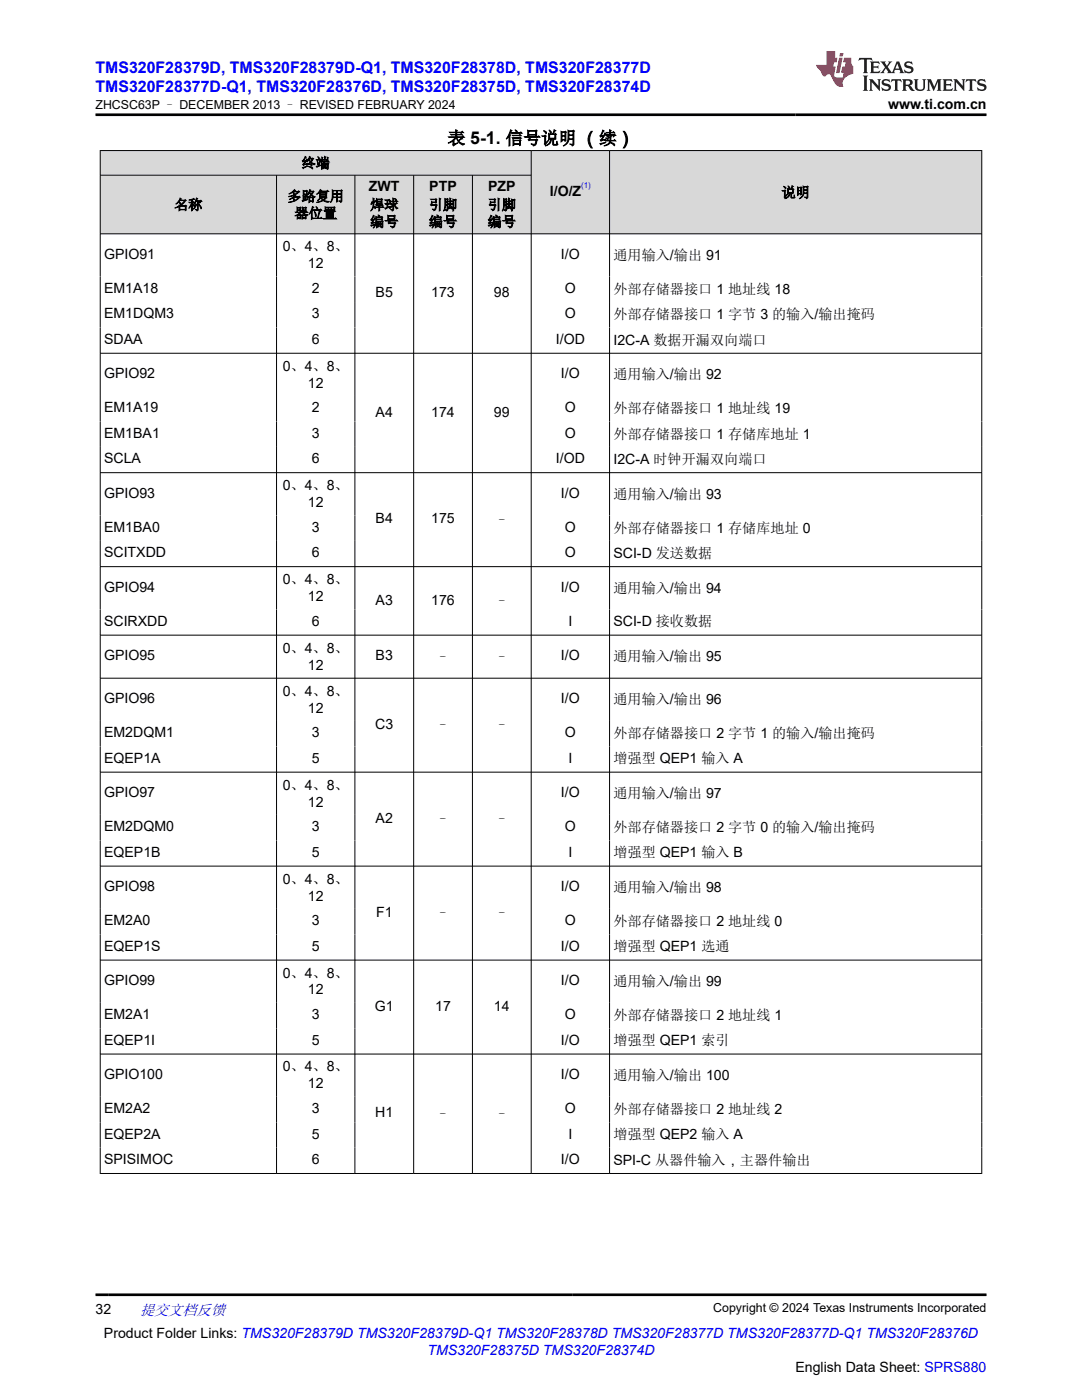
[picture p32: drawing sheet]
<svg xmlns="http://www.w3.org/2000/svg" width="216mm" height="279mm" viewBox="0 0 216 279" stroke-linecap="round" stroke-linejoin="round" font-family="sans-serif">
<defs><g id="words">
<text font-size="3.5" x="89.3" y="28.8">表 5-1. 信号说明 （续）</text>
<g font-size="3.2" fill="#00f">
<text x="19" y="14.5">TMS320F28379D, TMS320F28379D-Q1, TMS320F28378D, TMS320F28377D</text>
<text x="19" y="18.3">TMS320F28377D-Q1, TMS320F28376D, TMS320F28375D, TMS320F28374D</text>
</g>
<text font-size="3" fill="#00f" x="27.9" y="262.4">提交文档反馈</text>
<g font-size="2.8">
<text x="177.2" y="21.7">www.ti.com.cn</text>
<text x="60.2" y="33.5">终端</text>
<text x="34.8" y="41.8">名称</text>
<text x="57.4" y="40.1">多路复用</text>
<text x="73.6" y="38.2">ZWT</text>
<text x="73.9" y="41.8">焊球</text>
<text x="85.6" y="41.8">引脚</text>
<text x="85.7" y="38.2">PTP</text>
<text x="97.3" y="41.8">引脚</text>
<text x="97.4" y="38.2">PZP</text>
<text x="109.7" y="39.1">I/O/Z</text>
<text x="155.9" y="39.4">说明</text>
<text x="58.8" y="43.5">器位置</text>
<text x="73.9" y="45.2">编号</text>
<text x="85.6" y="45.2">编号</text>
<text x="97.3" y="45.2">编号</text>
<text x="20.8" y="51.7">GPIO91</text>
<text x="56.4" y="50.1">0、4、8、</text>
<text x="61.4" y="53.5">12</text>
<text x="111.9" y="51.7">I/O</text>
<text x="122.4" y="51.8">通用输入/输出 91</text>
<text x="20.8" y="58.5">EM1A18</text>
<text x="62.2" y="58.5">2</text>
<text x="75" y="59.3">B5</text>
<text x="86" y="59.3">173</text>
<text x="98.6" y="59.3">98</text>
<text x="112.7" y="58.5">O</text>
<text x="122.4" y="58.6">外部存储器接口 1 地址线 18</text>
<text x="20.8" y="63.5">EM1DQM3</text>
<text x="62.2" y="63.5">3</text>
<text x="112.7" y="63.5">O</text>
<text x="122.4" y="63.7">外部存储器接口 1 字节 3 的输入/输出掩码</text>
<text x="20.8" y="68.6">SDAA</text>
<text x="62.2" y="68.6">6</text>
<text x="110.9" y="68.6">I/OD</text>
<text x="122.4" y="68.8">I2C-A 数据开漏双向端口</text>
<text x="20.8" y="75.5">GPIO92</text>
<text x="56.4" y="74">0、4、8、</text>
<text x="61.4" y="77.4">12</text>
<text x="111.9" y="75.5">I/O</text>
<text x="122.4" y="75.7">通用输入/输出 92</text>
<text x="20.8" y="82.3">EM1A19</text>
<text x="62.2" y="82.3">2</text>
<text x="75" y="83.1">A4</text>
<text x="86" y="83.1">174</text>
<text x="98.6" y="83.1">99</text>
<text x="112.7" y="82.3">O</text>
<text x="122.4" y="82.4">外部存储器接口 1 地址线 19</text>
<text x="20.8" y="87.4">EM1BA1</text>
<text x="62.2" y="87.4">3</text>
<text x="112.7" y="87.4">O</text>
<text x="122.4" y="87.5">外部存储器接口 1 存储库地址 1</text>
<text x="20.8" y="92.5">SCLA</text>
<text x="62.2" y="92.5">6</text>
<text x="110.9" y="92.5">I/OD</text>
<text x="122.4" y="92.6">I2C-A 时钟开漏双向端口</text>
<text x="20.8" y="99.4">GPIO93</text>
<text x="56.4" y="97.8">0、4、8、</text>
<text x="61.4" y="101.2">12</text>
<text x="111.9" y="99.4">I/O</text>
<text x="122.4" y="99.5">通用输入/输出 93</text>
<text x="20.8" y="106.1">EM1BA0</text>
<text x="62.2" y="106.1">3</text>
<text x="75" y="104.4">B4</text>
<text x="86" y="104.4">175</text>
<text x="98.7" y="104.7">–</text>
<text x="112.7" y="106.1">O</text>
<text x="122.4" y="106.3">外部存储器接口 1 存储库地址 0</text>
<text x="20.8" y="111.2">SCITXDD</text>
<text x="62.2" y="111.2">6</text>
<text x="112.7" y="111.2">O</text>
<text x="122.4" y="111.4">SCI-D 发送数据</text>
<text x="20.8" y="118.1">GPIO94</text>
<text x="56.4" y="116.6">0、4、8、</text>
<text x="61.4" y="119.9">12</text>
<text x="111.9" y="118.1">I/O</text>
<text x="122.4" y="118.3">通用输入/输出 94</text>
<text x="20.8" y="124.9">SCIRXDD</text>
<text x="62.2" y="124.9">6</text>
<text x="75" y="120.7">A3</text>
<text x="86" y="120.7">176</text>
<text x="98.7" y="120.9">–</text>
<text x="113.4" y="124.9">I</text>
<text x="122.4" y="125">SCI-D 接收数据</text>
<text x="20.8" y="131.8">GPIO95</text>
<text x="56.4" y="130.2">0、4、8、</text>
<text x="75" y="131.8">B3</text>
<text x="111.9" y="131.8">I/O</text>
<text x="122.4" y="131.9">通用输入/输出 95</text>
<text x="61.4" y="133.6">12</text>
<text x="87" y="132.1">–</text>
<text x="98.7" y="132.1">–</text>
<text x="20.8" y="140.4">GPIO96</text>
<text x="56.4" y="138.8">0、4、8、</text>
<text x="61.4" y="142.2">12</text>
<text x="111.9" y="140.4">I/O</text>
<text x="122.4" y="140.5">通用输入/输出 96</text>
<text x="20.8" y="147.1">EM2DQM1</text>
<text x="62.2" y="147.1">3</text>
<text x="74.9" y="145.5">C3</text>
<text x="87" y="145.7">–</text>
<text x="98.7" y="145.7">–</text>
<text x="112.7" y="147.1">O</text>
<text x="122.4" y="147.3">外部存储器接口 2 字节 1 的输入/输出掩码</text>
<text x="20.8" y="152.2">EQEP1A</text>
<text x="62.2" y="152.2">5</text>
<text x="113.4" y="152.2">I</text>
<text x="122.4" y="152.4">增强型 QEP1 输入 A</text>
<text x="20.8" y="159.1">GPIO97</text>
<text x="56.4" y="157.6">0、4、8、</text>
<text x="61.4" y="161">12</text>
<text x="111.9" y="159.1">I/O</text>
<text x="122.4" y="159.3">通用输入/输出 97</text>
<text x="20.8" y="165.9">EM2DQM0</text>
<text x="62.2" y="165.9">3</text>
<text x="75" y="164.2">A2</text>
<text x="87" y="164.5">–</text>
<text x="98.7" y="164.5">–</text>
<text x="112.7" y="165.9">O</text>
<text x="122.4" y="166">外部存储器接口 2 字节 0 的输入/输出掩码</text>
<text x="20.8" y="171">EQEP1B</text>
<text x="62.2" y="171">5</text>
<text x="113.4" y="171">I</text>
<text x="122.4" y="171.1">增强型 QEP1 输入 B</text>
<text x="20.8" y="177.9">GPIO98</text>
<text x="56.4" y="176.3">0、4、8、</text>
<text x="61.4" y="179.7">12</text>
<text x="111.9" y="177.9">I/O</text>
<text x="122.4" y="178">通用输入/输出 98</text>
<text x="20.8" y="184.7">EM2A0</text>
<text x="62.2" y="184.7">3</text>
<text x="75" y="183">F1</text>
<text x="87" y="183.2">–</text>
<text x="98.7" y="183.2">–</text>
<text x="112.7" y="184.7">O</text>
<text x="122.4" y="184.8">外部存储器接口 2 地址线 0</text>
<text x="20.8" y="189.7">EQEP1S</text>
<text x="62.2" y="189.7">5</text>
<text x="111.9" y="189.7">I/O</text>
<text x="122.4" y="189.9">增强型 QEP1 选通</text>
<text x="20.8" y="196.6">GPIO99</text>
<text x="56.4" y="195.1">0、4、8、</text>
<text x="111.9" y="196.6">I/O</text>
<text x="122.4" y="196.8">通用输入/输出 99</text>
<text x="20.8" y="203.4">EM2A1</text>
<text x="61.4" y="198.5">12</text>
<text x="62.2" y="203.4">3</text>
<text x="74.8" y="201.7">G1</text>
<text x="86.8" y="201.7">17</text>
<text x="98.6" y="201.7">14</text>
<text x="112.7" y="203.4">O</text>
<text x="122.4" y="203.6">外部存储器接口 2 地址线 1</text>
<text x="20.8" y="208.5">EQEP1I</text>
<text x="62.2" y="208.5">5</text>
<text x="111.9" y="208.5">I/O</text>
<text x="122.4" y="208.6">增强型 QEP1 索引</text>
<text x="20.8" y="215.4">GPIO100</text>
<text x="56.4" y="213.8">0、4、8、</text>
<text x="111.9" y="215.4">I/O</text>
<text x="122.4" y="215.5">通用输入/输出 100</text>
<text x="61.4" y="217.2">12</text>
<text x="20.8" y="222.2">EM2A2</text>
<text x="20.8" y="227.2">EQEP2A</text>
<text x="62.2" y="222.2">3</text>
<text x="62.2" y="227.2">5</text>
<text x="74.9" y="223">H1</text>
<text x="87" y="223.3">–</text>
<text x="98.7" y="223.3">–</text>
<text x="112.7" y="222.2">O</text>
<text x="113.4" y="227.2">I</text>
<text x="122.4" y="222.3">外部存储器接口 2 地址线 2</text>
<text x="122.4" y="227.4">增强型 QEP2 输入 A</text>
<text x="20.8" y="232.3">SPISIMOC</text>
<text x="62.2" y="232.3">6</text>
<text x="111.9" y="232.3">I/O</text>
<text x="122.4" y="232.5">SPI-C 从器件输入，主器件输出</text>
<text x="19" y="262.1">32</text>
<text x="20.7" y="266.9">Product Folder Links: TMS320F28379D TMS320F28379D-Q1 TMS320F28378D TMS320F28377D TMS320F28377D-Q1 TMS320F28376D</text>
<text x="158.7" y="273.7">English Data Sheet: SPRS880</text>
</g>
<text font-size="2.8" fill="#00f" x="85.3" y="270.3">TMS320F28375D TMS320F28374D</text>
<g font-size="2.5">
<text x="19" y="21.8">ZHCSC63P – DECEMBER 2013 – REVISED FEBRUARY 2024</text>
<text x="142.3" y="261.8">Copyright © 2024 Texas Instruments Incorporated</text>
</g>
<text font-size="1.6" fill="#00f" x="116" y="37.4">(1)</text>
</g></defs>
<g fill="#d8d8d8">
<path d="M20 30h175.9v5h-175.9z" fill-rule="evenodd"/>
<path d="M20.1 30.1h85.8v4.8h-85.8z" fill-rule="evenodd"/>
<path d="M106.1 30.1h15.5v16.5h-15.5z" fill-rule="evenodd"/>
<path d="M121.7 30.1h74.1v16.5h-74.1z" fill-rule="evenodd"/>
<path d="M20.1 35h35v11.6h-35z" fill-rule="evenodd"/>
<path d="M55.2 35h15.6v11.6h-15.6z" fill-rule="evenodd"/>
<path d="M70.9 35h11.6v11.6h-11.6z" fill-rule="evenodd"/>
<path d="M82.6 35h11.6v11.6h-11.6z" fill-rule="evenodd"/>
<path d="M94.3 35h11.6v11.6h-11.6z" fill-rule="evenodd"/>
</g>
<g fill="none" stroke="#000" stroke-width=".2">
<path d="M19.9 30h176.1M19.9 35h86.2M20 30v204.3M55.2 35v199.3M70.8 35v199.3M82.5 35v199.3M94.3 35v199.3M106 30v204.3M121.6 30v204.3M195.9 30v204.3M196 46.7h-176.1M19.9 70.5h176.1"/>
<path d="M19.9 94.3h176.1M19.9 113.1h176.1M19.9 126.8h176.1M19.9 135.3h176.1M19.9 154.1h176.1M19.9 172.9h176.1M19.9 191.6h176.1M19.9 210.4h176.1M19.9 234.2h176.1"/>
</g>
<path d="M171.5 11.6l-.2 .5 .5-.2h.6v.1v2.2l-.2 .4h1l-.2-.4v-2.2v-.1h.5l.5 .2-.1-.5zM173.6 12.3l.2 .4v1.5l-.2 .4h1.9l.1-.6a1.08 1.08 0 0 1-1.3 .2v-.7h.6l.4 .2v-.7l-.4 .2h-.6v-.5l.2-.2a1 1 0 0 1 1 .3l-.1-.5zM175.7 12.3l.9 1.1-1 1.2h.9l-.2-.2 .5-.8 .4 .8-.2 .2h1.6l-.2-.2 .2-.5h.9l.1 .5-.1 .2h.9l-.2-.3-.8-2h-.5l-.9 2.2-.9-1.1 .9-1.1h-.8l.2 .2-.4 .6-.4-.6 .2-.2zM179 12.7l.4 1h-.7zM180.7 12.4a.65 .65 0 0 0-.2 .7 .65 .65 0 0 0 .6 .5l.6 .1 .1 .3a.79 .79 0 0 1-.7 .4 .79 .79 0 0 1-.7-.5l.1 .7 .2-.1a.93 .93 0 0 0 1.1 .1 .93 .93 0 0 0 .4-1 1.46 1.46 0 0 0-1.2-.6l-.1-.3a1.09 1.09 0 0 1 1.2 .2l-.2-.6-.1 .1-.5-.2zM172.2 15.1l.2 .4v2.2l-.2 .4h1l-.2-.4v-2.2l.2-.4zM173.4 15.8l.2 .4v1.5l-.2 .4h.8l-.3-.4 .1-1.3 1.6 1.8v-2l.2-.4h-.7l.1 .2 .1 1.1-1.2-1.3zM176.2 15.9a.65 .65 0 0 0-.2 .8 .65 .65 0 0 0 .6 .4l.6 .2 .1 .2a.79 .79 0 0 1-.7 .4 .79 .79 0 0 1-.7-.5l.1 .7 .2-.1a.93 .93 0 0 0 1.1 .1 .93 .93 0 0 0 .4-.9 1.46 1.46 0 0 0-1.2-.6l-.1-.4a1.09 1.09 0 0 1 1.2 .2l-.1-.6-.2 .1-.5-.1zM177.9 15.8l-.1 .6a.63 .63 0 0 1 .8-.3v1.6l-.3 .4h1l-.2-.4v-1.6a.66 .66 0 0 1 .8 .3l-.1-.6zM180 15.8l.2 .4v1.5l-.2 .4h1l-.2-.2-.1-.7h.5l.1 .2a.79 .79 0 0 0 1.2 .6l-1-.9a.61 .61 0 0 0 .6-.6 .61 .61 0 0 0-.5-.7zM180.8 16.1h.1a.47 .47 0 0 1 .5 .1 .47 .47 0 0 1 .1 .5l-.1 .1-.7 .1zM182.3 15.8l.2 .2a2.27 2.27 0 0 0 .4 2 1.04 1.04 0 0 0 1.7-.7v-1.3l.2-.2h-.8l.2 .4v1.1a.6 .6 0 0 1-.6 .6 .6 .6 0 0 1-.6-.6v-1.1l.3-.4zM184.9 15.8l.2 .4v1.5l-.2 .4h.8l-.3-.4v-1.4l.9 1.9 .9-1.9v1.4l-.3 .4h1l-.2-.4v-1.5l.2-.4h-.8l-.7 1.5-.6-1.5zM188.1 15.8l.2 .4v1.5l-.2 .4h1.9l.1-.6a1.09 1.09 0 0 1-1.3 .2v-.7h.6l.4 .2v-.6l-.4 .2h-.6v-.6l.2-.1a1.01 1.01 0 0 1 1 .3l-.1-.6zM190.2 15.8l.3 .4v1.5l-.3 .4h.8l-.2-.4v-1.3l1.6 1.8v-2l.2-.4h-.7l.2 .2v1.1l-1.2-1.3zM192.8 15.8l-.1 .6a.63 .63 0 0 1 .8-.3v1.6l-.3 .4h1l-.2-.4v-1.6a.66 .66 0 0 1 .8 .3l-.1-.6zM195.2 15.9a.65 .65 0 0 0-.2 .8 .65 .65 0 0 0 .6 .4l.6 .2 .2 .2a.79 .79 0 0 1-.7 .4 .79 .79 0 0 1-.7-.5l.1 .7 .2-.1a.93 .93 0 0 0 1 .1 .93 .93 0 0 0 .5-.9 1.46 1.46 0 0 0-1.3-.6v-.4a1.09 1.09 0 0 1 1.2 .2l-.2-.6-.2 .1-.5-.1z" fill="#231f20"/>
<path d="M164.9 10.2v2.8h-2l.1 .3 .8 1a.95 .95 0 0 0 1 .9 .59 .59 0 0 1 .5-.4 .59 .59 0 0 1 .5 .4l.4 .7a1.59 1.59 0 0 0 2.1 1.4 1.61 1.61 0 0 1 1-2.3l1-.3-.1-1.5a1.59 1.59 0 0 1-.3-1.7h-1.5l-.2 .9h.6l-.2 .9h-.5l-.2 1v.2l.4 .1-.1 .9h-.7a.73 .73 0 0 1-1-.7l.3-1.5h-.5l.1-.9h.5l.2-.9h-.5v-1.3zM167.4 11.5l-.6 3.1h.7l.6-3.1zM167.6 10.6l-.1 .6h.7l.1-.6z" fill="#ed1c24"/>
<path d="M19 22.9h177.8M19 258.4h177.8" fill="none" stroke="#000" stroke-width=".53"/>
<use href="#words"/>
</svg>
